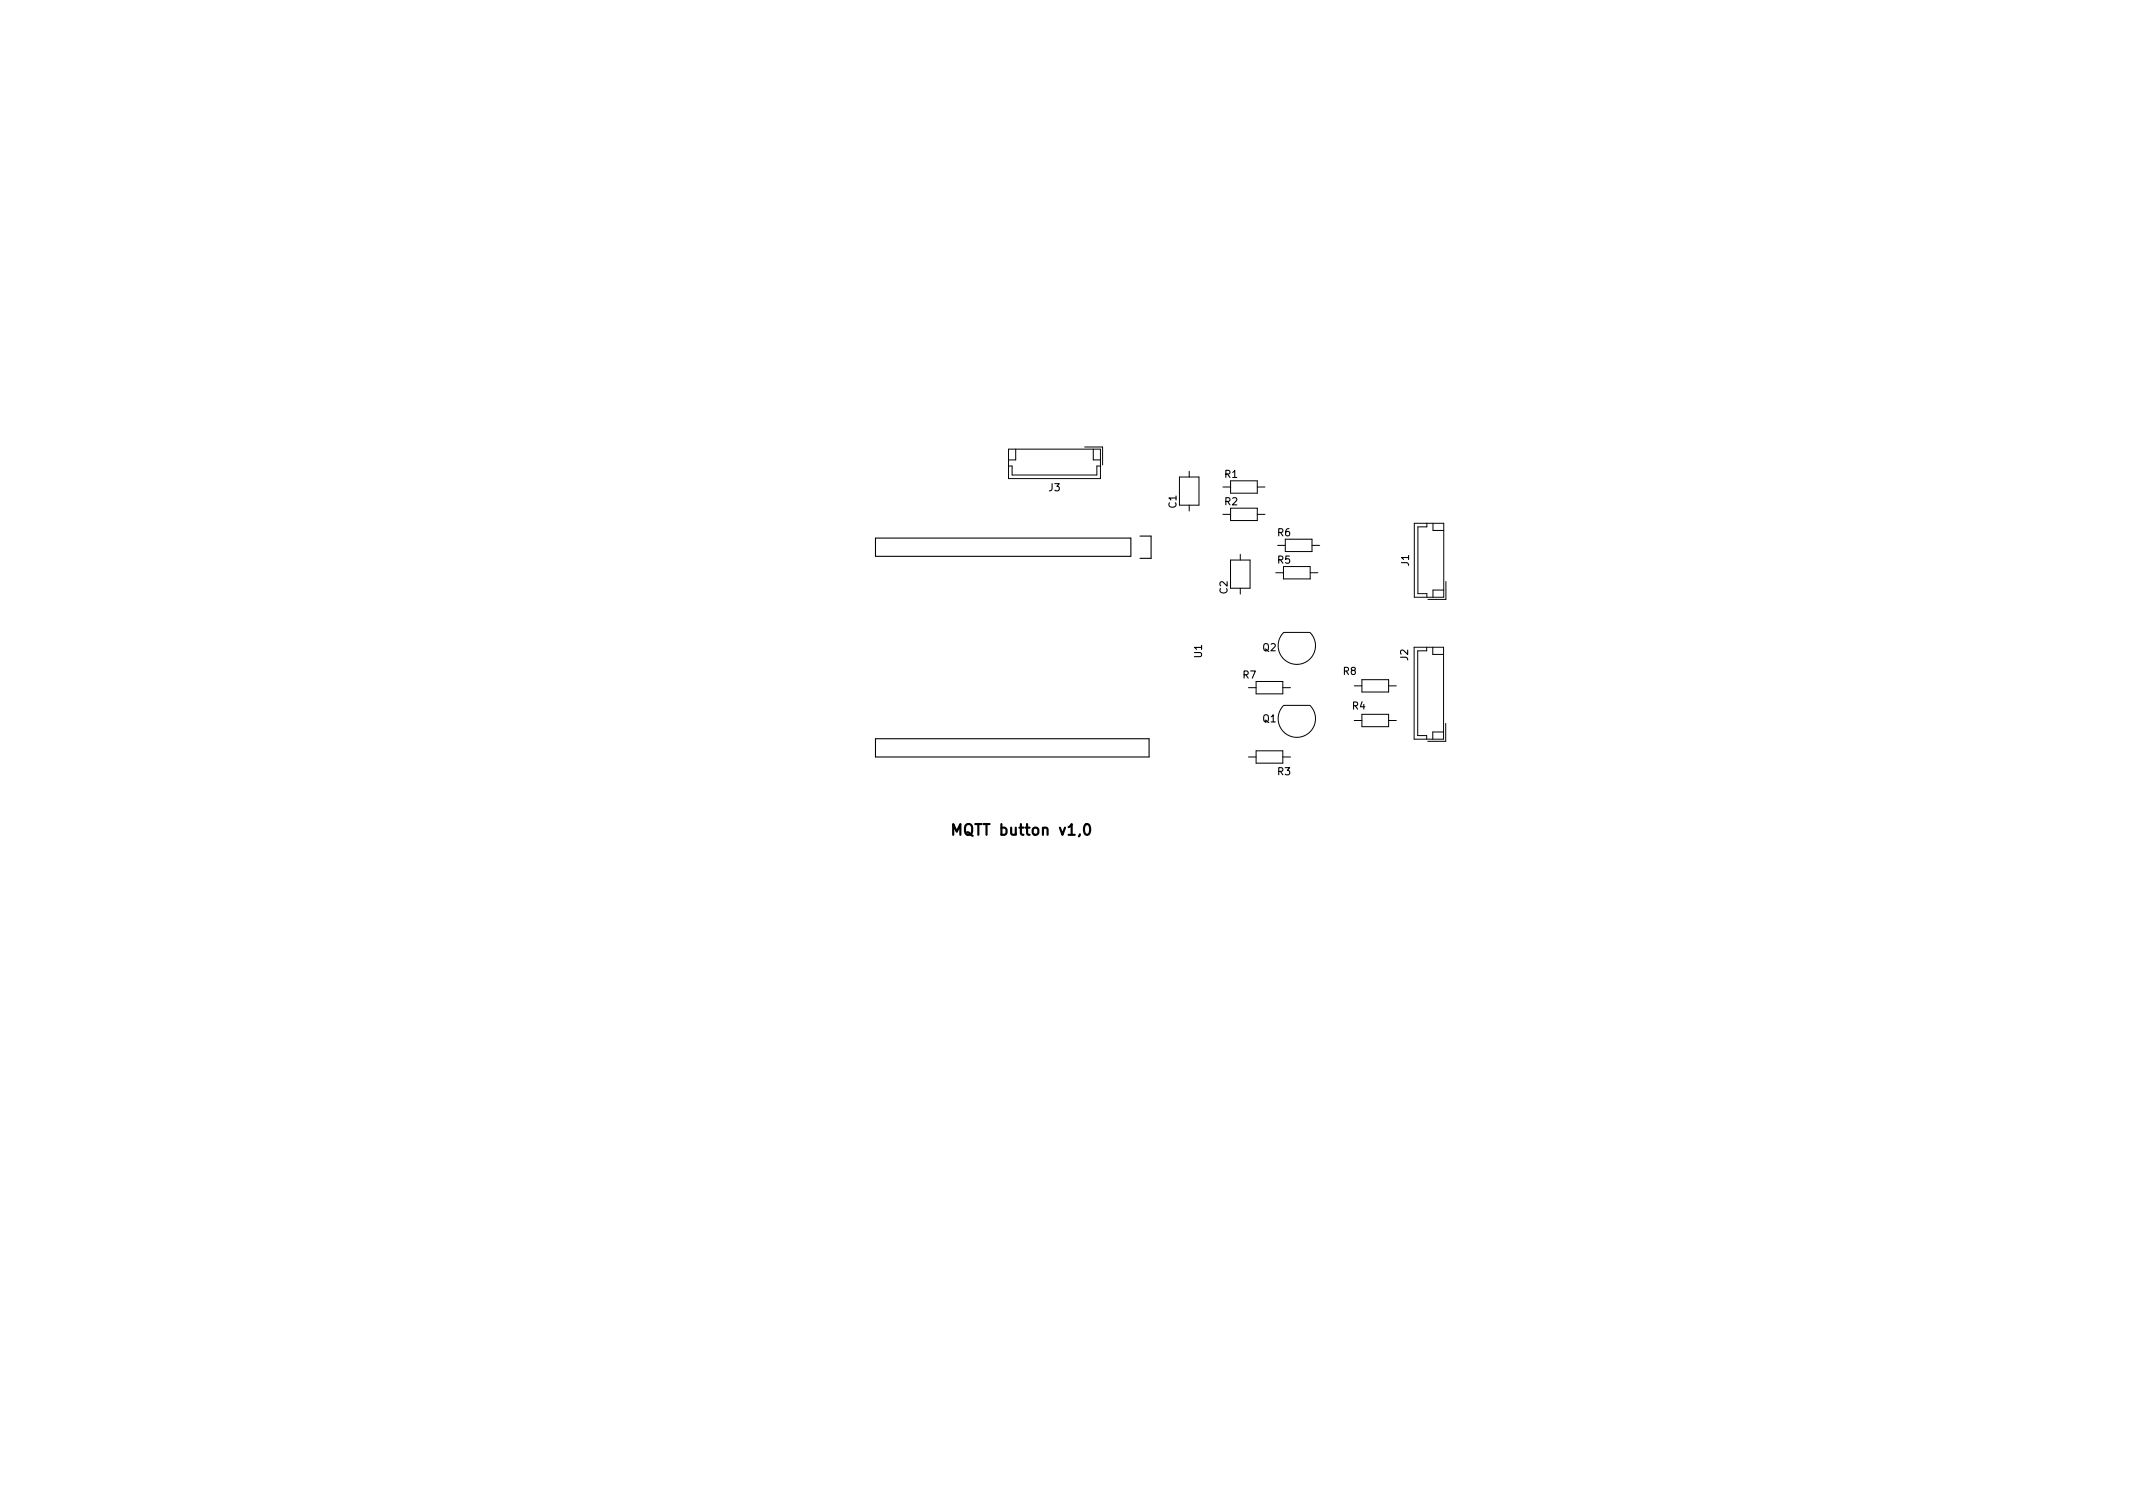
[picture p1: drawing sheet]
<svg xmlns="http://www.w3.org/2000/svg" width="297mm" height="210mm" viewBox="0 0 297 210" stroke-linecap="round" stroke-linejoin="round" font-family="sans-serif">
<defs><g id="words">
<text font-size="2.1" x="133.4" y="116.3">MQTT button v1,0</text>
<g font-size="1.4">
<text x="146.1" y="68.4">J3</text>
<text x="163.8" y="70.7" transform="rotate(-90 163.8 70.7)">C1</text>
<text x="170.6" y="66.5">R1</text>
<text x="170.6" y="70.3">R2</text>
<text x="177.9" y="74.7">R6</text>
<text x="170.9" y="82.7" transform="rotate(-90 170.9 82.7)">C2</text>
<text x="177.9" y="78.5">R5</text>
<text x="196.2" y="78.8" transform="rotate(-90 196.2 78.8)">J1</text>
<text x="167.4" y="91.6" transform="rotate(-90 167.4 91.6)">U1</text>
<text x="173.1" y="94.5">R7</text>
<text x="175.9" y="90.7">Q2</text>
<text x="187.1" y="94">R8</text>
<text x="196.1" y="92" transform="rotate(-90 196.1 92)">J2</text>
<text x="175.9" y="100.6">Q1</text>
<text x="188.3" y="98.8">R4</text>
<text x="177.9" y="107.9">R3</text>
</g>
</g></defs>
<path d="M132.7 116.2v-1.5l.5 1.1 .5-1.1v1.5M151.2 114.8a.36 .36 0 0 1 .5 .2 .77 .77 0 0 1-.4 1.2 1 1 0 0 1-.1-1.4z" fill="none" stroke="#000" stroke-width=".3"/>
<path d="M121.9 74.9h35.6v2.6h-35.6zM158.7 74.6h1.6v3.1h-1.6M121.9 102.9h38.1v2.5h-38.1z" fill="none" stroke="#000" stroke-width=".15"/>
<g fill="none" stroke="#000" stroke-width=".14">
<path d="M140.4 62.5h12.8v4.1h-12.8zM140.4 64.9h.5v1.2h11.8v-1.2h.5M141.4 62.5v1.5h-1M151 62.2h2.5v2.5M152.2 62.5v1.5h1M164.2 66.4h2.8v3.9h-2.8zM165.6 65.6v.8M165.6 70.3v.9M170.3 67.8h1.1M170.3 71.6h1.1M171.4 78h2.7v3.9h-2.7zM171.4 67h3.7v1.7h-3.7z"/>
<path d="M171.4 70.8h3.7v1.7h-3.7zM172.7 77.2v.8M175.1 67.8h1.1M175.1 71.6h1.1M177.7 79.8h1M177.9 75.9h1.1M178.7 78.9h3.8v1.7h-3.8zM179 75.1h3.7v1.7h-3.7zM182.5 79.8h1M182.7 75.9h1.1M197 72.9h4.1v10.3h-4.1zM198.7 72.9v.5h-1.2v9.3h1.2v.5"/>
<path d="M199.6 72.9v1h1.5M172.7 81.9v.8M173.9 95.8h1M174.9 94.9h3.7v1.7h-3.7zM178.6 95.8h1.1M178.8 98.2a2.6 2.6 0 0 0 0 3.7 2.6 2.6 0 0 0 3.6 0 2.6 2.6 0 0 0 0-3.7M178.8 88.1a2.6 2.6 0 0 0 0 3.6 2.6 2.6 0 0 0 3.6 0 2.6 2.6 0 0 0 0-3.6M178.8 98.2h3.6M178.8 88.1h3.6M188.6 95.5h1.1M189.7 94.6h3.7v1.8h-3.7zM189.7 99.5h3.7v1.7h-3.7z"/>
<path d="M193.4 95.5h1M196.9 90.1h4.1v12.8h-4.1zM198.7 90.1v.5h-1.3v11.8h1.3v.5M199.5 90.1v1h1.5M201.1 82.2h-1.5v1M201.4 81v2.5h-2.5M173.9 105.4h1M174.9 104.5h3.7v1.8h-3.7zM178.6 105.4h1.1M188.6 100.3h1.1M193.4 100.3h1M201 101.9h-1.5v1"/>
<path d="M201.3 100.7v2.5h-2.5"/>
</g>
<use href="#words"/>
</svg>
